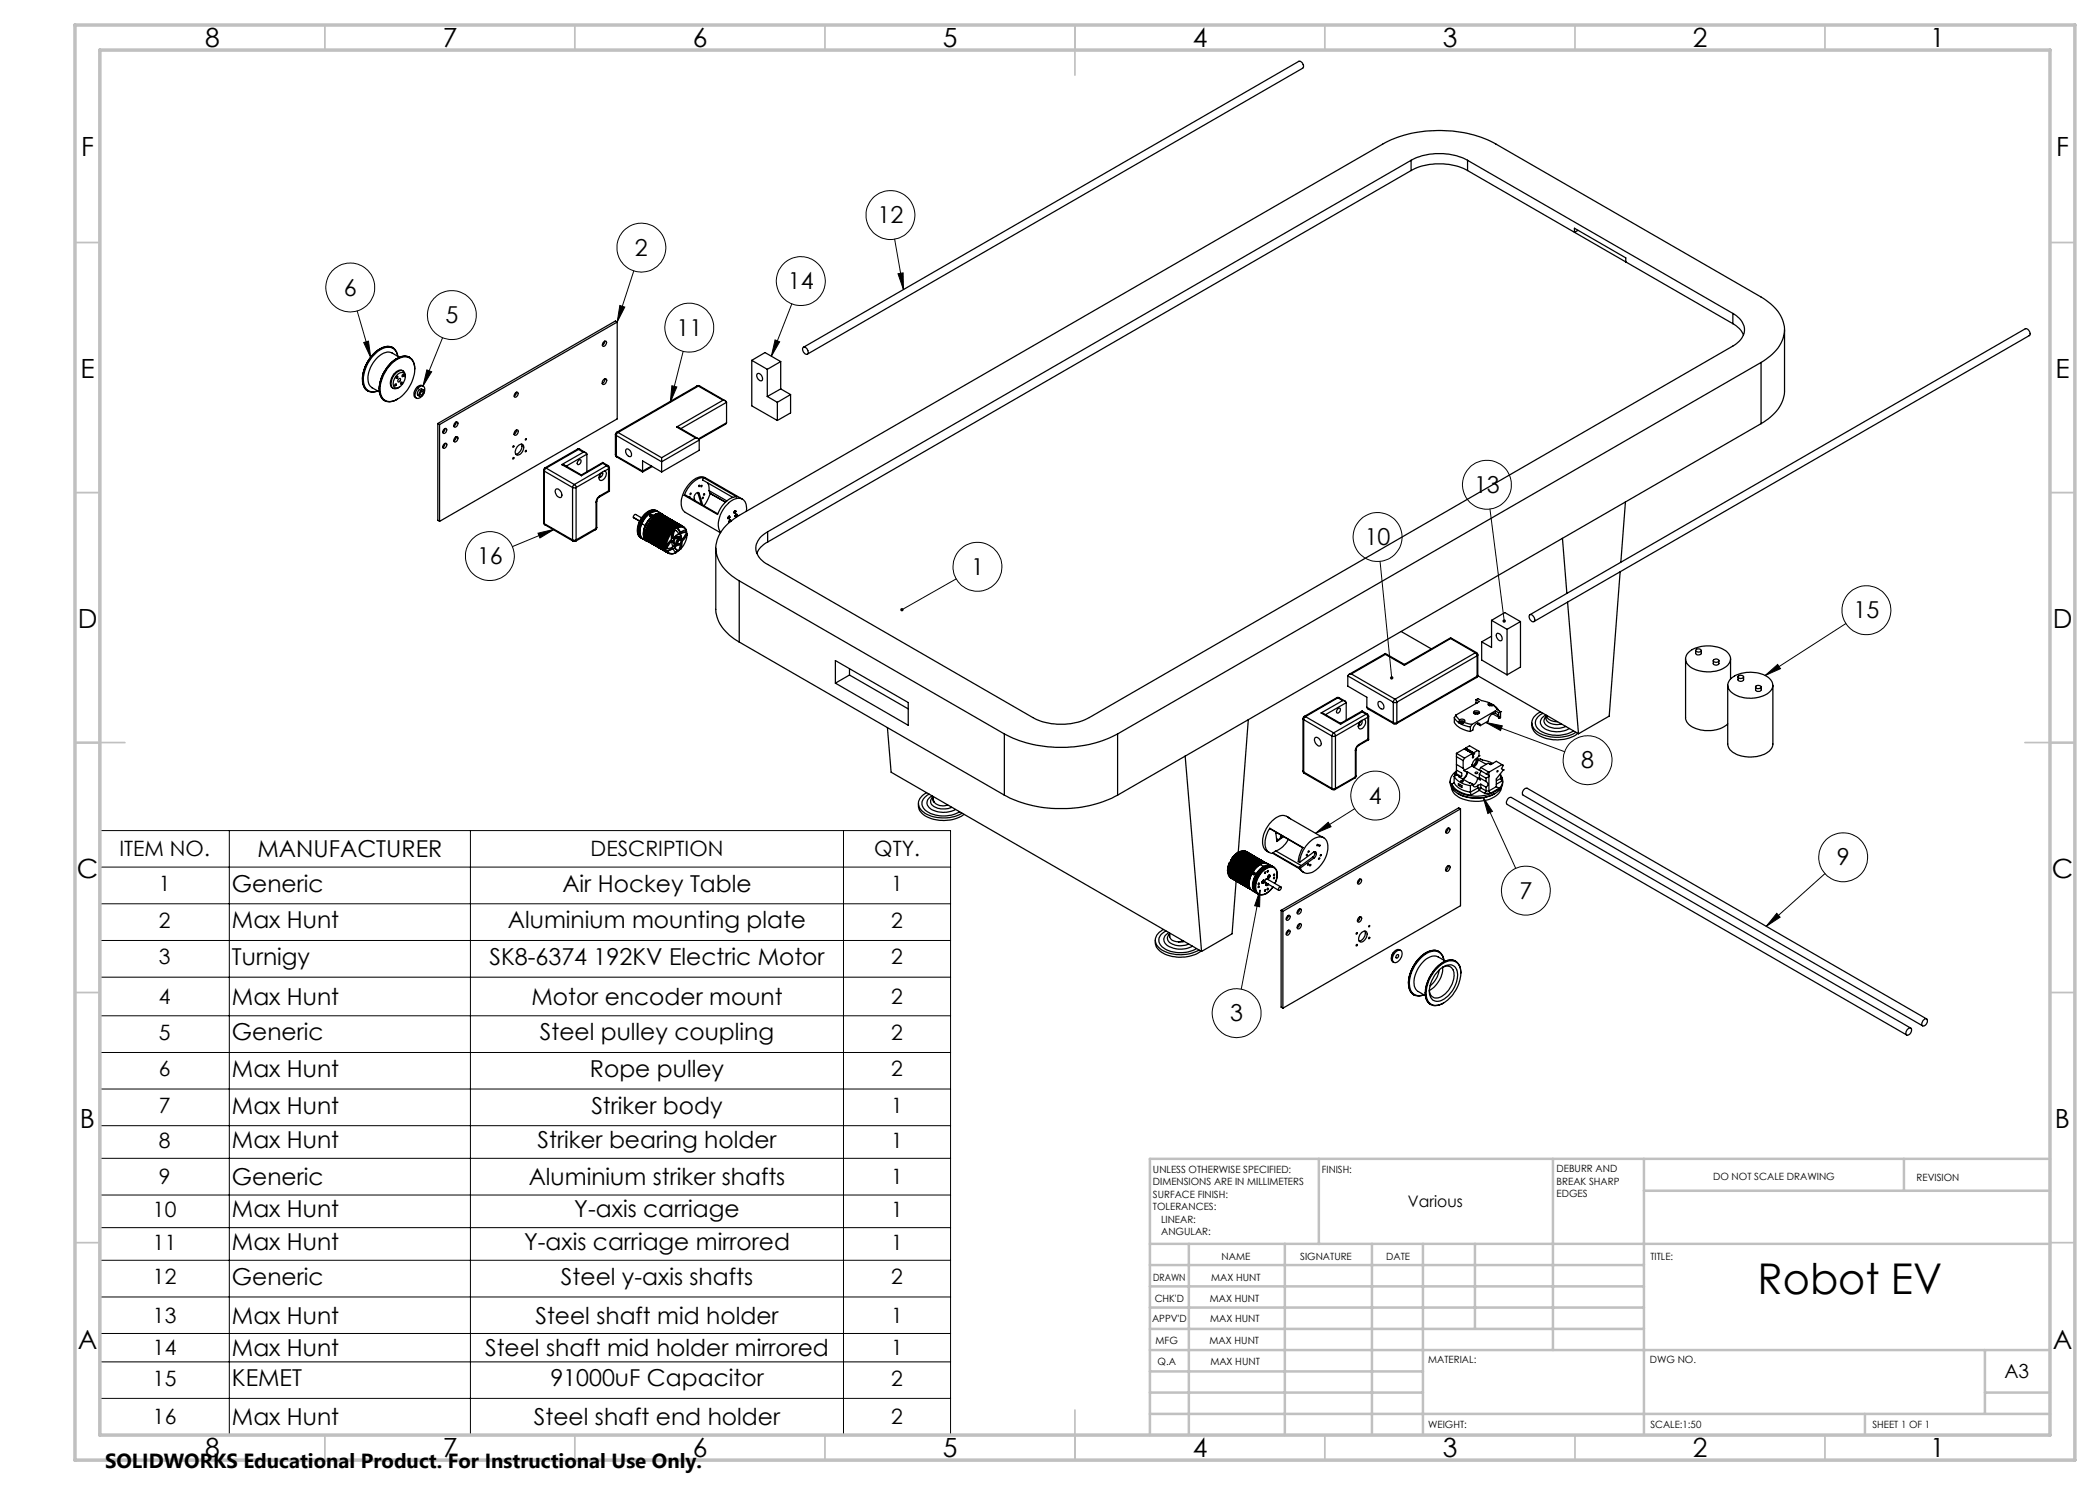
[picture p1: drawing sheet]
<svg xmlns="http://www.w3.org/2000/svg" width="420mm" height="297mm" viewBox="0 0 420 297" stroke-linecap="round" stroke-linejoin="round" font-family="sans-serif">
<defs><g id="words">
<text font-size="8.5" x="351.5" y="258.8">Robot EV</text>
<g font-size="5.3">
<text x="41" y="9.5">8</text>
<text x="88.5" y="9.5">7</text>
<text x="138.5" y="9.5">6</text>
<text x="188.5" y="9.5">5</text>
<text x="238.5" y="9.5">4</text>
<text x="288.5" y="9.5">3</text>
<text x="338.5" y="9.5">2</text>
<text x="386" y="9.5">1</text>
<text x="16.2" y="31.2">F</text>
<text x="411.2" y="31.2">F</text>
<text x="16.1" y="75.5">E</text>
<text x="411.1" y="75.5">E</text>
<text x="15.5" y="125.5">D</text>
<text x="410.5" y="125.5">D</text>
<text x="15.4" y="175.5">C</text>
<text x="410.4" y="175.5">C</text>
<text x="16" y="225.5">B</text>
<text x="411" y="225.5">B</text>
<text x="15.5" y="269.7">A</text>
<text x="410.5" y="269.7">A</text>
<text x="41" y="291.5">8</text>
<text x="88.5" y="291.5">7</text>
<text x="138.5" y="291.5">6</text>
<text x="188.5" y="291.5">5</text>
<text x="238.5" y="291.5">4</text>
<text x="288.5" y="291.5">3</text>
<text x="338.5" y="291.5">2</text>
<text x="386" y="291.5">1</text>
</g>
<g font-size="4.7">
<text x="175.5" y="44.6">12</text>
<text x="127" y="51.2">2</text>
<text x="68.8" y="59.1">6</text>
<text x="157.6" y="57.9">14</text>
<text x="89.1" y="64.6">5</text>
<text x="135.3" y="67.2">11</text>
<text x="294.8" y="98.6">13</text>
<text x="95.4" y="112.9">16</text>
<text x="272.9" y="109">10</text>
<text x="194.2" y="115">1</text>
<text x="370.7" y="123.7">15</text>
<text x="316.2" y="153.7">8</text>
<text x="273.8" y="160.7">4</text>
<text x="51.5" y="171.4">MANUFACTURER</text>
<text x="367.4" y="173.1">9</text>
<text x="46.4" y="178.3">Generic</text>
<text x="112.5" y="178.3">Air Hockey Table</text>
<text x="303.9" y="179.8">7</text>
<text x="46.4" y="185.7">Max Hunt</text>
<text x="101.6" y="185.7">Aluminium mounting plate</text>
<text x="46.4" y="193">Turnigy</text>
<text x="97.9" y="193">SK8-6374 192KV Electric Motor</text>
<text x="46.4" y="201">Max Hunt</text>
<text x="106.3" y="201">Motor encoder mount</text>
<text x="46.4" y="208.1">Generic</text>
<text x="108" y="208.1">Steel pulley coupling</text>
<text x="246" y="204.3">3</text>
<text x="46.4" y="215.4">Max Hunt</text>
<text x="118" y="215.4">Rope pulley</text>
<text x="46.4" y="222.7">Max Hunt</text>
<text x="118.3" y="222.7">Striker body</text>
<text x="46.4" y="229.6">Max Hunt</text>
<text x="107.5" y="229.6">Striker bearing holder</text>
<text x="46.4" y="237">Generic</text>
<text x="105.7" y="237">Aluminium striker shafts</text>
<text x="46.4" y="243.5">Max Hunt</text>
<text x="114.9" y="243.5">Y-axis carriage</text>
<text x="46.4" y="250">Max Hunt</text>
<text x="104.8" y="250">Y-axis carriage mirrored</text>
<text x="46.4" y="256.9">Generic</text>
<text x="112.2" y="256.9">Steel y-axis shafts</text>
<text x="46.4" y="264.7">Max Hunt</text>
<text x="107.1" y="264.7">Steel shaft mid holder</text>
<text x="46.4" y="271.2">Max Hunt</text>
<text x="97" y="271.2">Steel shaft mid holder mirrored</text>
<text x="46.4" y="277.3">KEMET</text>
<text x="110.1" y="277.3">91000uF Capacitor</text>
<text x="46.4" y="285">Max Hunt</text>
<text x="106.8" y="285">Steel shaft end holder</text>
</g>
<g font-size="4.2">
<text x="23.9" y="171.3">ITEM NO.</text>
<text x="118.1" y="171.3">DESCRIPTION</text>
<text x="174.8" y="171.3">QTY.</text>
<text x="31.8" y="178.2">1</text>
<text x="178.3" y="178.2">1</text>
<text x="31.8" y="185.5">2</text>
<text x="178.3" y="185.5">2</text>
<text x="31.8" y="192.9">3</text>
<text x="178.3" y="192.9">2</text>
<text x="31.8" y="200.8">4</text>
<text x="178.3" y="200.8">2</text>
<text x="31.8" y="207.9">5</text>
<text x="178.3" y="207.9">2</text>
<text x="31.8" y="215.3">6</text>
<text x="178.3" y="215.3">2</text>
<text x="31.8" y="222.6">7</text>
<text x="178.3" y="222.6">1</text>
<text x="31.8" y="229.5">8</text>
<text x="178.3" y="229.5">1</text>
<text x="31.8" y="236.8">9</text>
<text x="178.3" y="236.8">1</text>
<text x="30.6" y="243.4">10</text>
<text x="178.3" y="243.4">1</text>
<text x="30.6" y="249.9">11</text>
<text x="178.3" y="249.9">1</text>
<text x="30.6" y="256.8">12</text>
<text x="178.3" y="256.8">2</text>
<text x="30.6" y="264.6">13</text>
<text x="178.3" y="264.6">1</text>
<text x="30.6" y="271">14</text>
<text x="178.3" y="271">1</text>
<text x="30.6" y="277.1">15</text>
<text x="178.3" y="277.1">2</text>
<text x="30.6" y="284.9">16</text>
<text x="178.3" y="284.9">2</text>
</g>
<text font-size="4.1" x="21" y="293.7">SOLIDWORKS Educational Product. For Instructional Use Only.</text>
<text font-size="3.9" x="400.9" y="275.5">A3</text>
<text font-size="3.2" x="281.6" y="241.4">Various</text>
<g font-size="2">
<text x="230.6" y="234.6">UNLESS OTHERWISE SPECIFIED:</text>
<text x="230.6" y="237.1">DIMENSIONS ARE IN MILLIMETERS</text>
<text x="230.6" y="239.6">SURFACE FINISH:</text>
<text x="264.4" y="234.6">FINISH:</text>
<text x="311.3" y="234.5">DEBURR AND</text>
<text x="311.3" y="237">BREAK SHARP</text>
<text x="311.3" y="239.5">EDGES</text>
<text x="342.6" y="236">DO NOT SCALE DRAWING</text>
<text x="383.3" y="236.2">REVISION</text>
<text x="230.6" y="242.1">TOLERANCES:</text>
<text x="232.2" y="244.6">LINEAR:</text>
<text x="232.2" y="247.1">ANGULAR:</text>
<text x="244.3" y="252">NAME</text>
<text x="260" y="251.9">SIGNATURE</text>
<text x="277.2" y="251.9">DATE</text>
<text x="330.1" y="251.9">TITLE:</text>
<text x="230.6" y="256.1">DRAWN</text>
<text x="242.2" y="256.1">MAX HUNT</text>
<text x="230.9" y="260.3">CHK'D</text>
<text x="242" y="260.3">MAX HUNT</text>
<text x="230.4" y="264.4">APPV'D</text>
<text x="231.1" y="268.8">MFG</text>
<text x="241.9" y="268.8">MAX HUNT</text>
<text x="242" y="264.4">MAX HUNT</text>
<text x="231.5" y="273">Q.A</text>
<text x="242.1" y="273">MAX HUNT</text>
<text x="285.6" y="272.5">MATERIAL:</text>
<text x="330" y="272.5">DWG NO.</text>
<text x="285.6" y="285.5">WEIGHT:</text>
<text x="330.1" y="285.6">SCALE:1:50</text>
<text x="374.5" y="285.6">SHEET 1 OF 1</text>
</g>
</g></defs>
<g fill="none" stroke="#000" stroke-width=".2">
<path d="M126.8 54.2l-3.4 10.2M178.9 47.8l1.8 10.1M179.6 54.7l1-.1 .1 3.3zM71.4 62.2l2.8 9.3M72.7 68.5l1-.3 .5 3.3zM85.4 74l.9 .4-1.7 2.8zM88.5 67.6l-3.9 9.6M124 61.1l1 .3-1.6 3zM134.4 77.1l1 .3-1.3 3.1zM136.6 70.3l-2.5 10.2M155 68l.9 .4-1.6 2.9zM158.4 60.8l-4.1 10.5"/>
<path d="M107.6 106.6l3.2-.7-2.8 1.7zM110.8 105.9l-8.3 3.4M191.2 115.8l-10.8 6.2M276 112.3l2.3 23.3M298 101.8l2.8 22.4M353 135.1l2.5-2.2 .6 .8zM369.2 124.7l-16.2 10.4M296.7 159.5l6.4 14.2M296.7 159.5l1.8 2.8-.9 .4zM297.2 144.5l15.7 5.9M297.2 144.5l3.3 .7-.4 .9zM20 166.1h170.1v120.9h-170.1z"/>
<path d="M20 173.4h170.1M45.9 166.1v120.9M94.1 166.1v120.9M168.7 166.1v120.9M252 178l-3.8 19.8M252 178l-.1 3.4-1-.3zM263.1 166.6l2.5-2.1 .6 .8zM270.9 161.7l-7.8 4.9M365 174.7l-11.8 10.6M20 180.8h170.1M20 188.1h170.1M20 195.4h170.1"/>
<path d="M355.4 182.7l.6 .7-2.8 1.9zM20 203.2h170.1M20 210.5h170.1M20 217.8h170.1M20 225.1h170.1M20 231.7h170.1M20 239h170.1M20 245.5h170.1M20 252.1h170.1M20 259.4h170.1M20 266.7h170.1M20 272.4h170.1"/>
<path d="M20 279.7h170.1"/>
<circle cx="70.1" cy="57.5" r="4.9"/>
<circle cx="128.3" cy="49.5" r="4.9"/>
<circle cx="160.2" cy="56.2" r="4.9"/>
<circle cx="178.1" cy="43" r="4.9"/>
<circle cx="90.4" cy="63" r="4.9"/>
<circle cx="137.9" cy="65.5" r="4.9"/>
<circle cx="297.4" cy="96.9" r="4.9"/>
<circle cx="98" cy="111.2" r="4.9"/>
<circle cx="195.5" cy="113.4" r="4.9"/>
<circle cx="275.5" cy="107.4" r="4.9"/>
<circle cx="373.3" cy="122" r="4.9"/>
<circle cx="275.1" cy="159.1" r="4.9"/>
<circle cx="317.5" cy="152.1" r="4.9"/>
<circle cx="305.2" cy="178.1" r="4.9"/>
<circle cx="368.6" cy="171.5" r="4.9"/>
<circle cx="247.3" cy="202.6" r="4.9"/>
</g>
<g fill="none" stroke="#c0c0c0" stroke-width=".35">
<path d="M65 5v5M115 5v5M165 5v5M215 5v10M265 5v5M315 5v5M365 5v5M15 48.5h5M410 48.5h5M15 98.5h5M410 98.5h5M15 148.5h10"/>
<path d="M405 148.5h10M15 198.5h5M410 198.5h5M15 248.5h5M410 248.5h5M65 287v5M115 287v5M165 287v5M215 282v10M265 287v5M315 287v5M365 287v5"/>
</g>
<g fill="none" stroke="#c0c0c0" stroke-width=".5">
<path d="M263.8 231.8v17M310.6 231.8v38.2M328.8 231.8v55.2M328.8 238.2h81.2M380.8 231.8v6.4M410 231.8h-180v55.2M230 248.8h180M230 257.3h98.8M230 253h98.8M237.8 248.8v38.2M257 248.8v38.2M274.4 248.8v38.2"/>
<path d="M284.6 248.8v38.2M295 248.8v17M230 265.8h98.8M230 261.5h98.8M230 278.5h54.6M230 274.3h54.6M230 270h180M397 278.5h13M397 270v12.8M230 282.8h180M373 282.8v4.2"/>
</g>
<path d="M15 5h400v287h-400zM20 10h390v277h-390z" fill="none" stroke="#c0c0c0" stroke-width=".7"/>
<path d="M180.1 121.7v.4l.3-.1-.3 .1a.34 .34 0 0 0 .5 .1 .34 .34 0 0 0 0-.5 .34 .34 0 0 0-.5 0zM72.7 68.5l1-.3 .5 3.3zM124 61.1l1 .3-1.6 3zM85.4 74l.9 .4-1.7 2.8zM107.6 106.6l3.2-.7-2.8 1.7zM134.4 77.1l1 .3-1.3 3.1zM155 68l.9 .4-1.6 2.9zM179.6 54.7l1-.1 .1 3.3zM353 135.1l2.5-2.2 .6 .8zM296.7 159.5l1.8 2.8-.9 .4zM297.2 144.5l3.3 .7-.4 .9zM252 178l-.1 3.4-1-.3zM263.1 166.6l2.5-2.1 .6 .8zM355.4 182.7l.6 .7-2.8 1.9zM278.1 135.3a.34 .34 0 0 0-.1 .4 .34 .34 0 0 0 .4 .2l-.1-.3 .1 .3a.34 .34 0 0 0 .3-.4 .34 .34 0 0 0-.6-.2zM300.7 123.9a.34 .34 0 0 0-.2 .4 .34 .34 0 0 0 .4 .2l-.1-.3 .2 .3a.35 .35 0 0 0 .2-.4 .35 .35 0 0 0-.5-.2z" fill="#000"/>
<g fill="none" stroke="#000" stroke-width=".25">
<path d="M282.2 32.1a12.5 12.5 0 0 1 11.3 0M282.2 34.1a12.5 12.5 0 0 1 11.3 0M282.2 32.1l-128.7 74.3M282.2 34.1l-128.7 74.3M282.2 32.1v2M293.5 32.1l53.1 30.6M293.5 34.1l53.1 30.6M293.5 32.1v2M314.9 46.5v-.9l10.3 6v.8M315.6 46.1l-.7 .4M74.4 77.5l1.5 .9M74.4 77.5h.1"/>
<path d="M75.5 78.2a1.92 1.92 0 0 1-2.8-1.7 7.2 7.2 0 0 1 4.3-7 1.92 1.92 0 0 1 2.6 1.8v-.1a2.02 2.02 0 0 0-3.2-1.6 7.3 7.3 0 0 0-3.8 7.2l.2 .6a1.94 1.94 0 0 0 2.8 .8M75.8 77.7v.1M76 69.7a7.7 7.7 0 0 0-3.5 6.2M78.2 72.8a3.5 3.5 0 0 1 3.6-1.3 3.1 3.1 0 0 1 .9 3.8 6.8 6.8 0 0 1-4.3 5 1.95 1.95 0 0 1-2.4-2.2 7.7 7.7 0 0 1 2.2-5.3zM78.6 69.5a2.99 2.99 0 0 0-3.5 .9 7.1 7.1 0 0 0-2.4 6.8l.4 .7 .5 .3M79.3 75.1a.92 .92 0 0 1 .8-.6 .92 .92 0 0 1 .9 .5 2.2 2.2 0 0 1-1.9 2.6 1.33 1.33 0 0 1-.1-2.1zM79.3 75.3h.3a.24 .24 0 0 1-.1 .3 .24 .24 0 0 1-.3 0zM79.4 71.7a7.3 7.3 0 0 0-3.6 6M79.7 75.8l.2-.1a.34 .34 0 0 1 .1 .5 .34 .34 0 0 1-.4 .1zM79.9 71.5l-1.5-.9a2.79 2.79 0 0 0-3.1 1.1 5 5 0 0 0-1.3 5.4l.4 .4M80.1 76.6l.2-.2a.24 .24 0 0 1 .1 .3 .24 .24 0 0 1-.3 .1zM80.5 75l.1-.1a.21 .21 0 0 1 .1 .3 .21 .21 0 0 1-.3 0z"/>
<path d="M80.6 74.2a1.52 1.52 0 0 0-2 .9 1.88 1.88 0 0 0-.1 2.5h.1M81 75.3a.95 .95 0 0 0-.4-1.1 .95 .95 0 0 0-1.3 .3 2.68 2.68 0 0 0-.9 2.9 .94 .94 0 0 0 1.4 0M81.9 71.5a2.66 2.66 0 0 0-3.1 .5 7.3 7.3 0 0 0-2.8 6.9l.3 .7 .6 .5M81.9 71.4v.1M82.9 73.8a2.13 2.13 0 0 0-.9-2.2 2.13 2.13 0 0 0-2.4 0 7.4 7.4 0 0 0-3.6 7.1 2.11 2.11 0 0 0 3.5 1.1M84.1 78.5l.3-.2a.35 .35 0 0 1 .1 .5 .35 .35 0 0 1-.5 .1zM84.2 78.1a.41 .41 0 0 1 .6 0 .41 .41 0 0 1 0 .6 .57 .57 0 0 1-.4 .5 .57 .57 0 0 1-.6-.1v-.4zM84.7 77.3a1.25 1.25 0 0 0-1.8 1 .89 .89 0 0 0 .4 1.3M84.7 78l-.4-.2a.85 .85 0 0 0-.7 1.3l.4 .2M84.8 78.6a.84 .84 0 0 0 .2-.9 .84 .84 0 0 0-.7-.5 1.75 1.75 0 0 0-1 2.4 1.04 1.04 0 0 0 1.2-.5M103.2 78.5a.34 .34 0 0 1 .4 .1 .34 .34 0 0 1-.1 .5 .39 .39 0 0 1-.6 .3 .39 .39 0 0 1 .1-.7zM103.3 78.5l-.1 .4-.4 .3"/>
<path d="M120.7 75.9a.36 .36 0 0 1 .5-.1 .36 .36 0 0 1 .1 .5 .44 .44 0 0 1-.3 .5 .44 .44 0 0 1-.6-.2zM120.8 68.3a.35 .35 0 0 1 .5 .1 .35 .35 0 0 1-.1 .5 .39 .39 0 0 1-.5 .4 .39 .39 0 0 1-.2-.7zM120.9 68.2v.4l-.4 .5M121 75.8l-.2 .6-.4 .3M123.4 64.4l-.3-.2-35.5 20.5M123.4 64.4l-35.5 20.5M123.4 64.4v19.4l-35.5 20.5M139.4 77.2h.5M139.4 77.2h.3M139.4 77.2l-16 9.3M139.7 77.2l-16.1 9.3M139.7 77.2l4.9 2.8"/>
<path d="M139.9 77.2h-.2M139.9 77.2l5.2 3M150.4 72.1v9.1l5.1 2.9M150.4 72.1l3.1 1.8M150.4 72.1l2.6-1.6 3.1 1.8M151.4 74.8a.91 .91 0 0 1 .9 .4 .91 .91 0 0 1 0 1 1.04 1.04 0 0 1-.9-1.4zM153.5 73.9v5.4M153.5 79.3l2 1.2M156.1 72.3l-2.6 1.6M156.1 72.3v5.5M156.1 77.8l-2.6 1.5M156.1 77.8l2 1.1"/>
<path d="M158.1 78.9v3.7l-2.6 1.5M158.1 78.9l-2.6 1.6M160.7 69.5a.89 .89 0 0 1 .8 .4 .89 .89 0 0 1 0 .9 .93 .93 0 0 1-.8-1.3zM160.7 69.5l99.1-57.2a.89 .89 0 0 1 .7 1.3l-99 57.2M346.6 62.7a3.6 3.6 0 0 1 2.1 4.4 4.6 4.6 0 0 1-2.1 2.1l-128.7 74.3a12.6 12.6 0 0 1-11.3 0l-53.1-30.6a3.5 3.5 0 0 1-2.1-4.4 4.3 4.3 0 0 1 2.1-2.1M346.6 64.7a4.6 4.6 0 0 1 2.1 2.3M346.6 62.7v2M352.2 72.5a8.7 8.7 0 0 0 4.7-5.9 7.2 7.2 0 0 0-3.7-6.5l-54-31.3a24.9 24.9 0 0 0-22.7 0l-128.7 74.3a8.4 8.4 0 0 0-4.6 6.3 7.7 7.7 0 0 0 4.1 6.4l.5 .4M352.2 72.5l-128.7 74.3M352.2 72.5v12.2M356.9 66v12.2a7.8 7.8 0 0 1-4.2 6.2l-.5 .3M87.6 84.7l.3 .2"/>
<path d="M87.6 84.7v19.4l.3 .2M87.9 84.9v19.4M88.7 86a.36 .36 0 0 1 .5-.3 .36 .36 0 0 1 .1 .6 .37 .37 0 0 1-.5 .4 .37 .37 0 0 1-.2-.6zM88.9 88.8a.31 .31 0 0 1 .4-.1 .31 .31 0 0 1 0 .5 .47 .47 0 0 1-.7 .3v-.4zM89 85.7l-.1 .4-.4 .4M89 88.7l-.1 .4-.4 .4M89 88.7h.1M91 87.5a.34 .34 0 0 1 .5-.2 .34 .34 0 0 1 0 .6 .49 .49 0 0 1-.7 .4zM91 84.6a.35 .35 0 0 1 .6-.1 .35 .35 0 0 1-.1 .6 .39 .39 0 0 1-.5 .4 .39 .39 0 0 1-.2-.7zM91.2 84.4l-.1 .5-.3 .3M91.2 87.3v.4l-.4 .5M102.6 91.5l.2 .1-.2 .2z"/>
<path d="M103 86.3a.39 .39 0 0 1 .6-.3 .39 .39 0 0 1-.1 .7 .37 .37 0 0 1-.3 .4 .37 .37 0 0 1-.4-.5zM103.3 86l-.1 .5-.4 .4M103.5 89.3a.68 .68 0 0 1 .5-.5 .68 .68 0 0 1 .7 .3 1.53 1.53 0 0 1-1.3 1.9 1.12 1.12 0 0 1 .1-1.7zM104.3 88.8a1.61 1.61 0 0 1-1.1 2M105.1 90.2l.2-.1-.2 .3zM108.7 94l.2 .2M108.7 94v10.5M108.9 94.2l5.6 3.3M108.9 94.2v10.5M109 93.6l-.3 .4M109 93.6h.2M109.2 93.6l-.3 .6"/>
<path d="M109.2 93.6l5.7 3.3M111.2 97.8a1.09 1.09 0 0 1 1 1.7 1.11 1.11 0 0 1-1-1.7zM112.4 92.9l.5 .1 3.4 2M112.4 92.9l3.9 2.2M114.5 97.5h.7M114.5 97.5v10.5M114.9 96.9l.2 .3 .1 .3M114.9 96.9l-.4 .6M115.2 97.5v10.5M115.5 89.8h.5M115.5 89.8l.2 .1M115.5 89.8l-6.5 3.8"/>
<path d="M115.7 92.1a.3 .3 0 0 1 .5-.1 .3 .3 0 0 1 0 .5 .39 .39 0 0 1-.3 .4 .39 .39 0 0 1-.5-.2zM115.7 89.9l-6.5 3.7M115.7 89.9l1 .5M116 89.8l-.3 .1M116 89.8l1.2 .8M116.3 95v.1M116.7 90.4a.61 .61 0 0 1 .7 .4M116.7 90.4l-4.3 2.5M117.4 90.8v3.5M117.4 90.8l-4.2 2.4M119.8 99.4l-.5 .8M119.9 99.2a1.6 1.6 0 0 0-.7 1.2"/>
<path d="M119.9 99.2l-.1 .2M120.1 94.7l-4.9 2.8M120.5 94.5a.66 .66 0 0 1-.6 .9M120.5 94.5l-.5 .5-.1 .5M120.5 92.5v.2M120.5 92.5l-4.2 2.5M120.5 92.5l1.1 .6M120.5 92.7l-4.2 2.4M120.5 92.7l.9 .4M121 94.2l-.9 .5M121 94.2a1.18 1.18 0 0 1-.9 1.9 .98 .98 0 0 1 0-1.4M121.4 93.1l.3 .4v.3"/>
<path d="M121.4 93.1h.2M121.4 93.1l-6.5 3.8M121.6 93.1l.3 .5M121.7 98.2h.2M121.7 93.8l-.7 .4M121.7 93.8v4.4M121.7 98.2l-1.8 1M121.9 93.6l-.2 .2M121.9 93.6v4.6M121.9 98.2l-2.1 1.2M123.1 91l.3 .4M123.1 86.9l.2 .2"/>
<path d="M123.1 91l.2 .2M123.1 86.9v4.1M123.3 91.2l.1 .2M123.3 87.1l9 5.3M123.3 91.2l5.2 3M123.3 87.1v4.1M123.4 86.5l-.3 .4M123.4 86.5h.2M123.4 91.4l5.1 3M123.6 86.5l-.3 .6M123.6 86.5l8.7 5M125.3 89.8a1 1 0 0 1 .8 1.5 1 1 0 0 1-.8-1.5z"/>
<path d="M128.5 94.2v.2M128.5 94.2v-2l3.8 2.2M130.3 93.2l-1.8 1M130.5 93.3l-2 1.1M132.3 91.5v.9M132.3 92.4v2M135.3 85.4l.5 .1 3.8 2.2M135.3 85.4l3.8 2.2M136.8 99.1h.4l6.3 3.7M137.8 99.4l.2-.1-.1 .2M138 98.7h.3l-.2 .2zM139.1 87.6l.4 .1 .3 .3"/>
<path d="M139.1 87.6l-6.8 3.9M139.6 98.6l.2 .1M139.6 98.5v.1M139.6 98.6l.7 2.3M139.8 98.7a.45 .45 0 0 0-.5-.2 .45 .45 0 0 0-.3 .4l-.2 .5 .2 .7M139.8 88l-7.5 4.4M139.8 88v2.1l-7.5 4.3M139.8 98.7l.7 2.3M140.2 97.2l.2-.2v.2l-.1 .2zM140.5 99.5h.2l-.2 .2zM140.7 95.5l6.7 3.9a4.6 4.6 0 0 0-3.7 3.1l-.2 .4-6.7-3.8M140.7 95.5a4.6 4.6 0 0 0-3.7 3.2l-.2 .4"/>
<path d="M140.7 95.5l-.2 .5 6.1 3.5M141.5 96.6l.2 .4 .1 1.1M141.8 98.1l3.6 2.1M141.8 98.1l.2 .5M142 98.6v.1M142 98.7l3.1 1.7M142 98.7l-.3 1-.9 1.5M144.6 80l.4 .1 .3 .4M144.6 80l-9.3 5.4M145.3 84.6l-.2 .2-5.3 3.1M145.3 80.5v4.1M145.3 80.5l-9.1 5.2"/>
<path d="M145.3 84.6l-5.6 3.2M148.5 99.8l-7.4-4.2a2.65 2.65 0 0 0-3.2 1.1 4.8 4.8 0 0 0-1.3 5.4l.5 .4 7 4M155.5 80.5v3.6M352.2 84.7l-128.7 74.3M108.7 104.5l.3 .4M108.7 104.5l.2 .2M108.9 104.7l.1 .2M108.9 104.7l5.6 3.3M109 104.9l5.6 3.3M114.5 108l.4 .1 .3-.1M114.5 108l.1 .2M114.6 108.2h.5"/>
<path d="M115.2 108l-.1 .2M119.1 105.9l-4 2.3M119.2 105.7l-.1 .2M119.2 100.4v5.3M119.2 105.7l-4 2.3M119.3 105.5l-.2 .4M119.3 100.2l-.1 .2M119.3 105.5l-.1 .2M119.3 100.2v5.3M126.7 103.5a.49 .49 0 0 1 .4-.6l1.2 .7M126.7 103.5l1.2 .7M126.7 103.5l1.3 .7"/>
<path d="M127.8 104.5a2.27 2.27 0 0 0 .4 3.1M127.8 104.5h.1M127.9 104.5a2.52 2.52 0 0 0 .3 3.1h.1M127.9 104.5h.1M128 104.5a3 3 0 0 0-.1 2.6M128 104.5l.1 .1M128.1 104.6a2.52 2.52 0 0 0 .3 3.1h.1M128.1 104.6l.1 .1M128.2 104.7a2.54 2.54 0 0 0 .3 3.1h.1M128.2 104.7h.1M128.3 104.7a3.2 3.2 0 0 0-.2 2.5M128.3 104.7h.1"/>
<path d="M128.4 104.7a2.46 2.46 0 0 0 .3 3.1l.6 .4M128.4 104.7l.6 .4M128.7 106.7a1.43 1.43 0 0 0 .7 1.5M128.8 107.1l.2 .2M129 107.4l.3 .6 .5 .4M129 107.4l.2 .1M129 105.1a2.55 2.55 0 0 0 .2 3l.5 .2M129 107.9l.3 .1M129 105.1l.1 .1M129.1 105.2a2.51 2.51 0 0 0 .1 2.9l.4 .2M129.1 107.9h.1M129.1 105.2a2.22 2.22 0 0 0 .4 3"/>
<path d="M129.2 107.5l.2 .6 .4 .3M129.2 107.4l.2 .5M129.2 107.4h.1M129.3 107.5l.2 .7 .5 .3M129.3 107.5l.2 .1M129.5 107.6l.2 .6 .4 .4M129.5 107.6l.2 .5M129.5 107.6h.1M129.6 107.7l.2 .6 .5 .4M129.6 107.7l.2 .1M129.8 107.8l.2 .6 .4 .4M129.8 107.7l.2 .5"/>
<path d="M129.8 107.7l.1 .1M129.9 107.9l.2 .6 .5 .4M129.9 107.9h.1M130 103.1h.4l-.2-.1-.2 .2zM130 107.9l.2 .6 .5 .4M130.1 107.9l.2 .5M130.1 103.3h.1M130.1 107.9h.1M130.1 103.2h.1M130.1 103.2v.1M130.1 103.2l.1 .1M130.2 108l.2 .7 .5 .3"/>
<path d="M130.2 108l.1 .1M130.2 103.3h.1M130.2 103.2h.1M130.2 103.2v.1M130.3 103.3h.1M130.3 103.2v.1M130.3 108.1l.3 .6 .4 .4M130.3 103.1l-.3 .2M130.3 103.1l.1 .1M130.3 103.1v.1M130.4 103h.1M130.4 108.1l.2 .4"/>
<path d="M130.4 108.1h.1M130.5 108.2l.2 .6 .5 .4M130.5 108.2l.1 .1M130.6 108.3l.4 .7 .2 .3M130.7 108.2l.1 .5M130.7 108.2h.1M130.7 102.1a3.6 3.6 0 0 0-2.7 2.4M130.7 108.3l.3 .7 .4 .4M130.7 108.3l.2 .1M130.9 108.4l.2 .6 .4 .4M131 108.4l.1 .5M131 108.4h.1"/>
<path d="M131 102.3a3.5 3.5 0 0 0-2.7 2.4M131 108.5l.4 .8 .3 .2M131 108.5l.2 .1M131.2 108.6l.2 .6 .4 .4M131.2 108.5l.2 .5M131.2 108.5l.1 .1M131.3 108.7l.3 .6 .4 .4M131.3 108.7l.1 .1M131.3 102.2a2.26 2.26 0 0 0-2.8 1.1l-.7 1.2M131.4 102.2a2.11 2.11 0 0 0-2.6 .9l-.9 1.4M131.4 108.8l.4 .7 .3 .2M131.5 108.7l.2 .5"/>
<path d="M131.5 108.7h.1M131.6 108.8l.2 .7 .5 .4M131.6 102.3a2.17 2.17 0 0 0-2.6 .8l-.9 1.5M131.6 108.8l.1 .1M131.7 102.4a2.22 2.22 0 0 0-2.8 1.1l-.7 1.2M131.7 108.9l.3 .6 .4 .4M131.8 108.9l.2 .5M131.8 108.9h.1M131.9 109l.3 .8 .4 .2M131.9 109l.1 .1M132 109.1l.3 .6 .3 .4M132 102.8l.2 .1"/>
<path d="M132 102.8h.1M132.1 109l.2 .5M132.1 109v.1M132.2 109.2l.2 .6 .5 .4M132.2 109.2l.1 .1M132.2 103a4 4 0 0 0-3 4.1v.3M132.3 109.3l.3 .7 .3 .2M132.4 109.2l.1 .5M132.4 109.2h.1M132.4 109.3l.3 .7 .4 .3M132.4 102.8l-.6-.4a2.35 2.35 0 0 0-2.8 1.2l-.6 1.1M132.4 102.9a1.45 1.45 0 0 0-1.5 .1"/>
<path d="M132.4 109.3l.2 .1M132.5 103.2a4.1 4.1 0 0 0-3 4.4M132.5 103a1.76 1.76 0 0 0-2.3 .6l-.6 .7-.5 .9M132.6 109.4l.2 .6 .4 .4M132.6 109.4l.2 .4M132.6 109.4h.1M132.7 109.5l.2 .6 .5 .4M132.7 103a1.77 1.77 0 0 0-2.5 .5l-.7 .8-.4 .9M132.7 109.5l.1 .1M132.8 103a1.64 1.64 0 0 0-2.4 .3l-.7 .7-.7 1.1M132.8 103.4a4.2 4.2 0 0 0-3 4.3M132.8 109.6l.3 .6 .4 .3"/>
<path d="M132.8 103.1a1.82 1.82 0 0 0-2.4 .7 4.7 4.7 0 0 0-1.4 3.6M132.9 103.1a2.49 2.49 0 0 0-3 1.5 4.3 4.3 0 0 0-.7 2.9M132.9 109.5l.2 .5M132.9 109.5l-.1 .1M132.9 109.5h.1M133 109.6l.2 .7 .5 .4M133 109.6l.1 .1M133 109.3l.1 .4M133 109.3h.1M133.1 109.7l.1 .4M133.1 103.5a4 4 0 0 0-3 4.4M133.1 103.3a1.92 1.92 0 0 0-2.4 .6 4.7 4.7 0 0 0-1.4 3.6"/>
<path d="M133.2 103.3a2.06 2.06 0 0 0-2.6 .9l-.2 .3a4.5 4.5 0 0 0-.9 3.1M133.2 110.1h.1M133.2 110.1a1.33 1.33 0 0 0 2.1 .4M133.2 110.1l.3 .1M133.3 109.2l-.2 .1M133.3 103.7a4 4 0 0 0-2.9 4.4M133.4 103.4a1.92 1.92 0 0 0-2.4 .7 4.5 4.5 0 0 0-1.4 3.6M133.5 103.5a2.49 2.49 0 0 0-3 1.4l-.2 .3a4 4 0 0 0-.5 2.6M133.5 110.2a1.2 1.2 0 0 0 1.8 .3M133.6 103.9a4.1 4.1 0 0 0-2.9 4.3M133.7 103.6a1.85 1.85 0 0 0-2.5 .6l-.4 .5a4.5 4.5 0 0 0-.9 3.2M133.7 103.6a2.29 2.29 0 0 0-2.7 1.2l-.2 .3a4 4 0 0 0-.8 2.8"/>
<path d="M133.9 104a4 4 0 0 0-2.9 4.4M133.9 103.7a1.92 1.92 0 0 0-2.4 .7 4.5 4.5 0 0 0-1.3 3.6M134 103.8a2.46 2.46 0 0 0-2.9 1.5 3.9 3.9 0 0 0-.8 2.8M134.2 104.2a4 4 0 0 0-3 4.3M134.2 103.9a1.92 1.92 0 0 0-2.4 .7 4.5 4.5 0 0 0-1.3 3.6M134.3 108.1h.1M134.3 108.1l-.9 1.1-.2 .4 .2 .1M134.3 108.1l.1 .1M134.3 104a2.49 2.49 0 0 0-3 1.4l-.1 .3a4 4 0 0 0-.6 2.6M134.4 106.1l.1 .3M134.4 106.1a5.2 5.2 0 0 0-1.3 3.2M134.4 108.2l-.6 .7-.4 .8"/>
<path d="M134.4 108.2v.5l.3 .6-.6 .3-.7 .1M134.5 106.4a4.8 4.8 0 0 0-1.2 2.8M134.5 106.4l-.2 .6a1.67 1.67 0 0 1-.6 1.5l-.4 .7M134.5 104.3a3.9 3.9 0 0 0-3 3.6v.8M134.5 104.1a1.92 1.92 0 0 0-2.4 .6l-.4 .5a4.5 4.5 0 0 0-1 3.1M134.5 107.6l.2 .1M134.6 104.1a2.29 2.29 0 0 0-2.8 1.2l-.2 .3a4 4 0 0 0-.7 2.8M134.6 109.7l-.1-.1-.7 .4-.6 .1M134.6 108.5l.3 .3M134.6 109.7l-1.1 .5M134.6 109.7l.3 .5 .4 .3M134.6 108.5h.2"/>
<path d="M134.8 108.5l.5 .5-.4 .2M134.8 104.5a4 4 0 0 0-3 4.4M134.8 108.5l.2 .4M134.8 108.5l.4 .3M134.8 106l.5 .1M134.8 106l-.3 .8v.8M134.8 104.2a1.92 1.92 0 0 0-2.4 .7 4.5 4.5 0 0 0-1.4 3.6M134.8 106h.1M134.8 109.3l.2 .4 .4 .3M134.8 109.3l.2 .1M134.9 109.2l-.1 .1M134.9 104.3a2.46 2.46 0 0 0-3 1.5 3.9 3.9 0 0 0-.7 2.8"/>
<path d="M134.9 109.2l.1 .1M134.9 106a.97 .97 0 0 1 .8 .8M134.9 106l-.3 1.3 .1 .4M135 109.3v.1M135 104.7a3.8 3.8 0 0 0-3 3.5l.1 .8M135.1 104.4a2.04 2.04 0 0 0-2.7 .9l-.4 .5a4 4 0 0 0-.7 2.9M135.1 110.4l.2 .1M135.1 104.5a2.49 2.49 0 0 0-2.9 1.4 4 4 0 0 0-.8 2.9M135.2 105.5a1.27 1.27 0 0 1 2 .5M135.2 105.5l-.8 .6M135.2 105.5l.2 .2M135.3 110.5h.1"/>
<path d="M135.3 107.6v.1M135.3 104.8a4 4 0 0 0-2.9 4.4M135.3 107.7h.1M135.4 104.6a1.92 1.92 0 0 0-2.5 .6 4.5 4.5 0 0 0-1.3 3.6M135.4 107.5l.1 .1M135.4 107.5l-.1 .1M135.4 107.5v.2M135.4 105.7l.6 .8M135.4 104.6a2.06 2.06 0 0 0-2.5 .9l-.3 .3a4.5 4.5 0 0 0-.9 3.1M135.4 105.7l.4 .3 .2 .5M135.4 105.7a1.14 1.14 0 0 1 1.8 .3M135.4 108.6l.2 .2"/>
<path d="M135.4 108.6l.2 .1M135.5 107.6l-.1 .1M135.5 107.6v.1M135.5 109.1l-.5 .2M135.5 107.6l-.2 .1M135.5 107.6h.1M135.5 107.5h.1M135.6 105a4.1 4.1 0 0 0-3 4.4M135.6 104.7a1.92 1.92 0 0 0-2.4 .7 4.5 4.5 0 0 0-1.3 3.6M135.7 110.1l-.4 .4M135.7 104.8a2.49 2.49 0 0 0-2.9 1.4 4 4 0 0 0-.8 2.9M135.7 106.8h.1"/>
<path d="M135.7 106.8l-.6 .3-.4 .6M135.7 107.3a.91 .91 0 0 0-1.1 1.2M135.8 108.1a.27 .27 0 0 1 .4-.1 .27 .27 0 0 1 0 .4 .4 .4 0 0 1-.2 .4 .4 .4 0 0 1-.4-.1zM135.9 105.2a4.1 4.1 0 0 0-3 4.3M135.9 107.4a.82 .82 0 0 0-1.1 .9v.2M135.9 106.9l.2 .3M135.9 106.9h.1M135.9 106.8v.1M135.9 104.9a1.65 1.65 0 0 0-2.2 .5 4.5 4.5 0 0 0-1.5 3.8M135.9 106.8l.2 .1M136 109.9l-.3 .2M136 104.9a2.29 2.29 0 0 0-2.8 1.2l-.2 .3a4 4 0 0 0-.7 2.9"/>
<path d="M136 106.9l.3 .4M136.1 106.9h-.1M136.1 108.8l-.4 1.3a.97 .97 0 0 1-.7-.7M136.1 107.2v.4M136.1 107.2l.2 .1M136.2 107.6l-.5-.2a.99 .99 0 0 0-.9 1v.1M136.2 108a.53 .53 0 0 0-.6 .1 .53 .53 0 0 0-.2 .5M136.2 105.1a1.92 1.92 0 0 0-2.4 .6 4.5 4.5 0 0 0-1.4 3.6M136.2 109.7l-.2 .2M136.3 108.4l-.3 1.5M136.3 105.1a2.46 2.46 0 0 0-3 1.5 3.9 3.9 0 0 0-.7 2.8M136.3 107.3v.4"/>
<path d="M136.3 108.2l.1 .1M136.3 107.9a.5 .5 0 0 0-.5-.3 .5 .5 0 0 0-.4 .5l-.2 .7M136.3 107.9a.95 .95 0 0 1-1 1.1l-.1-.2M136.4 108.3l-.2 1.4M136.5 105.2a2.09 2.09 0 0 0-2.7 .9 4.3 4.3 0 0 0-1.1 3.4M136.5 105.3a1.93 1.93 0 0 0-2.3 .7 4.5 4.5 0 0 0-1.4 3.6M136.8 105.4a1.92 1.92 0 0 0-2.5 .6 4.7 4.7 0 0 0-1.3 3.6M137.2 106l-1.2 .5M137.2 106l.2 .7M137.2 106h.1M137.3 106.5a1.19 1.19 0 0 0-1.4 .3M137.3 106.5l-.4 .8-.6 .6"/>
<path d="M137.3 106.5l-.7 .1-.5 .3M137.4 106.7l-1.1 1.4M137.4 106.7h.1M137.4 107v.3a4.8 4.8 0 0 1-1.2 2.4M137.4 106.7v.3M137.4 107l-1 1.3M137.4 106.7v.1M143.2 109.6v12.3a7.8 7.8 0 0 0 4.1 6.2l.5 .3M145.7 103.3l-.1 .2M145.7 103.3l-.1 .3v.1h.2M145.7 103.3l.2-.1 .1 .2M145.7 103.6h-.1"/>
<path d="M145.7 103.6l.1 .1M145.8 103.3v.1M145.8 104.5h.1M145.8 103.4l-.1 .2M145.8 103.4h.2M145.9 104l-.1 .3M145.9 104.3l-.1 .1M145.9 104.3l.1 .1M146 103.4l-.2 .3M146 104v.1M146 104.1l-.1 .2M146 104.1l.2 .1"/>
<path d="M146.2 104.2l-.1-.2h-.2l-.1 .3v.2M146.2 104.2l-.1 .1M146.9 102.5h-.1M146.9 102.5l.1 .1M146.9 102.2l-.1 .2M147 102.1v.1M147 102.2l-.1 .3M147 102.2l.2 .1M147.1 102.9l-.1 .2M147.1 103.2l-.1 .1M147.1 102.9l-.1 .3 .1 .2 .2-.1M147.1 102.9l.3-.1v.2"/>
<path d="M147.1 103.2l.2 .1M147.2 102.3l-.1-.2-.2 .1-.1 .4h.2M147.2 102.3l-.2 .3M147.2 102.9l.1 .1M147.3 103l-.2 .2M147.3 103h.1M147.4 103l-.1 .3M147.8 116.2l53.1 30.6M147.8 116.2v12.2M149.3 102.3a2.05 2.05 0 0 0-1.3-2.6 4.5 4.5 0 0 0-3.8 3 3.7 3.7 0 0 0-.1 3.8M153.5 108.4a4.3 4.3 0 0 0-2.1 2.3M153.5 106.4v2"/>
<path d="M312.5 107.7l.9 11M324 114.4l-2.2 28.8-6.1 3.6M325.1 100.4l-.9 12M147.8 128.4l53.1 30.6M167.1 132.1l14.5 8.4v4.6l-14.5-8.5zM169.9 135l11.7 6.8M169.9 133.7v1.3M169.9 135l-2.8 1.6M267.3 139.6h.5M267.3 139.6h.3M267.3 139.6l-6.5 3.7M267.6 139.6h.2"/>
<path d="M267.6 139.6l-6.5 3.7M267.6 139.6l.9 .5M267.8 139.6l1.2 .6M269.6 135.2l9.1 5.2M269.6 135.2v2l3.8 2.2v2.1M270.3 134.8a.61 .61 0 0 0-.7 .4M270.3 134.8l8.7 5M277.1 130.7v.2M277.1 130.7l-7.3 4.2M277.1 130.7l3.8 2.2M277.1 130.9l-6.8 3.9M277.1 130.9l3.8 2.2"/>
<path d="M279 139.8l-.3 .6M279 139.8l.4 .6M280.2 126.3l6.1 3.5M280.9 132.9v.2M290.1 127.6v.1M290.1 127.6l-9.2 5.3M290.1 127.6l5.2 2.9M290.1 127.7l-9.2 5.4M290.1 127.7l5 2.9M295.1 130.6l.3 .6M295.1 130.6l-16.1 9.2M295.2 139.9l.4-.2 .7 .4 1.5 .4"/>
<path d="M295.2 139.9l.6 .4-4.6 2.7M295.2 139.9v.7M295.3 130.5l.3 .5M295.3 130.5l-.2 .1M295.3 135.5l-16 9.2M295.4 135.3l-.1 .2M295.4 131.2l-16 9.2M295.4 131.2v4.1M295.4 135.3l-16 9.2M295.6 135l-.3 .5M295.6 131l-.2 .2M295.6 135l-.2 .3"/>
<path d="M295.6 131v4M295.6 135.1l20.1 11.7M296.3 128.4v3.6l5.1 3M298.3 124.1l3.1 1.8M298.3 124.1l2.7-1.6 3.1 1.8M298.3 124.1v5.4l-2-1.1M298.3 127.2l-2 1.2M299.4 126.7a.89 .89 0 0 1 .9 .4 .89 .89 0 0 1-.1 1 .98 .98 0 0 1-.8-1.4zM301.4 125.9v9.1M304.1 124.3l-2.7 1.6M304.1 124.3v9.1l-2.7 1.6M305.9 123a.87 .87 0 0 1 1.1 1.1 .47 .47 0 0 1-.5 .3 .47 .47 0 0 1-.4-.4l-.3-.6z"/>
<path d="M306 122.9l99.1-57.1a.91 .91 0 0 1 .7 1.3l-99 57.2M313.5 120.4l2.2 26.4M337.1 131.8v11.7a2.71 2.71 0 0 0 2.3 2.3 6.4 6.4 0 0 0 6.1-1M337.9 130.3a6.6 6.6 0 0 1 7.6 .2 1.81 1.81 0 0 1-.6 3 6.6 6.6 0 0 1-7.2-.4 1.75 1.75 0 0 1 .2-2.8zM339.1 130.1v.6a.66 .66 0 0 0 1.2 0v-.6M339.2 130a.59 .59 0 0 1 .6-.2 .59 .59 0 0 1 .4 .4l-.3 .2a.51 .51 0 0 1-.7-.4zM342.7 132.1v.6a.66 .66 0 0 0 1.1 0v-.6M342.7 132a.58 .58 0 0 1 .6-.2 .58 .58 0 0 1 .4 .5 .6 .6 0 0 1-.5 .2 .6 .6 0 0 1-.5-.5zM345.5 137.1v11.7a3.2 3.2 0 0 0 3.2 2.5 6.1 6.1 0 0 0 5.5-1.5l.4-.9v-11.8M346.1 131.8v4M346.1 135.7a6.4 6.4 0 0 1 7.9 .1 1.81 1.81 0 0 1-.6 3 6.5 6.5 0 0 1-7.4-.6 1.67 1.67 0 0 1 .1-2.5zM347.6 135.4v.6a.66 .66 0 0 0 1.1 0v-.6"/>
<path d="M347.7 135.2a.54 .54 0 0 1 .6-.2 .54 .54 0 0 1 .4 .5l-.1 .1a.51 .51 0 0 1-.6 .1 .51 .51 0 0 1-.3-.5zM351.1 137.4v.6a.66 .66 0 0 0 1.1 0v-.6M351.3 137.2l.1-.1a.5 .5 0 0 1 .5 0 .5 .5 0 0 1 .3 .4l-.2 .2a.48 .48 0 0 1-.6 0 .48 .48 0 0 1-.2-.5zM177.5 145.5l.7 8.9 62.1 35.9M185.3 158.5a2.21 2.21 0 0 0-1.2 3.4 6.7 6.7 0 0 0 6.7 1.4l1.6-.6M185.8 158.8a1.9 1.9 0 0 0-.9 3 6.2 6.2 0 0 0 7 .6M186.4 159.2a1.47 1.47 0 0 0-1 1.4 1.47 1.47 0 0 0 1.1 1.4 5.2 5.2 0 0 0 4.6-.1M186.6 159.3l.3 1.2a.91 .91 0 0 1-.3-1.2zM186.6 159.3a1.17 1.17 0 0 0-.5 1.3 1.17 1.17 0 0 0 1 .9 4.3 4.3 0 0 0 3.3 0M200.9 146.8a25.2 25.2 0 0 0 22.6 0M200.9 159a25.2 25.2 0 0 0 22.6 0M200.9 146.8v12.2"/>
<path d="M223.5 146.8v12.2M237 151.2l3.3 39.1M249.7 143.9l-2.1 26.6M260.6 154.2l.2 .5M260.6 143.7l.1 .2M260.6 154.2l.1 .2M260.6 143.7v10.5M260.7 154.4l.1 .3M260.7 143.9l5.7 3.3M260.7 154.4l5.7 3.3M260.7 143.9v10.5M260.8 143.3l-.2 .4"/>
<path d="M260.8 143.3h.3M260.8 154.7l5.7 3.2M261.1 143.3l-.4 .6M261.1 143.3l5.6 3.3M263 147.6a1.08 1.08 0 0 1 1.2 1.4 .65 .65 0 0 1-1.1-.4l-.2-.5zM264.2 142.6l.4 .1 3.5 2M264.2 142.6l3.9 2.2M266.4 147.2h.7M266.4 157.7h.7M266.4 157.7l.1 .2M266.4 147.2v10.5M266.5 157.9h.5"/>
<path d="M266.7 146.6l.4 .3v.3M266.7 146.6l-.3 .6M267.1 157.7l-.1 .2M267.1 147.2v10.5M267.6 141.7a.33 .33 0 0 1 .5 .1 .33 .33 0 0 1-.1 .5 .34 .34 0 0 1-.3 .3 .34 .34 0 0 1-.4-.3zM268.1 144.7v.1M268.5 140.1a.59 .59 0 0 1 .7 .4M268.5 140.1l-4.3 2.5M269.2 140.5v3.5M269.2 140.5l-4.1 2.4M271 155.6l-4 2.3M271.1 155.4l-.1 .2"/>
<path d="M271.1 150.1v5.3M271.1 155.4l-4 2.3M271.2 155.2l-.2 .4M271.2 149.9l-.1 .2M271.2 155.2l-.1 .2M271.2 149.9v5.3M271.7 149.1l-.3 .4-.2 .4M271.8 148.9a1.6 1.6 0 0 0-.7 1.2M271.8 148.9l-.1 .2M272 144.4l-4.9 2.8M272.3 144.2a.72 .72 0 0 1-.5 1l.2-.6 .4-.4M272.4 142.2v.2"/>
<path d="M272.4 142.2l-4.3 2.5M272.4 142.2l1.1 .6M272.4 142.4l-4.3 2.4M272.4 142.4l.8 .4M272.8 143.9l-.8 .5M272.8 143.9a1.04 1.04 0 0 1-.2 1.7 .56 .56 0 0 1-.8 0 .56 .56 0 0 1-.1-.8l.3-.4M273.2 142.8l.4 .6M273.2 142.8l-6.5 3.8M273.4 141.5l.2 .3 5.2 2.9M273.4 141.5l5.3 3M273.5 142.8l.2 .5M273.5 142.8h-.3"/>
<path d="M273.6 147.8l.1 .2M273.6 143.4l-.8 .5M273.6 143.4v4.4M273.6 147.8l-1.8 1.1M273.7 143.3l-.1 .1M273.7 143.3v4.7M273.7 148l-2 1.1M275.7 140.4a.91 .91 0 0 1 1.1 1.1 .44 .44 0 0 1-.4 .4 .44 .44 0 0 1-.5-.3 1.18 1.18 0 0 1-.2-1.2zM278.7 140.4l.3 .1 .4-.1M278.7 144.5h.7M278.7 144.5l.1 .2M278.7 140.4v4.1"/>
<path d="M278.8 144.7h.5M279.4 144.5l-.1 .2M279.4 140.4v4.1M290 156.2a3.2 3.2 0 0 0 3 3.1 7.3 7.3 0 0 0 7-1.4l.4-.7 .1-1M290.3 157.5a3.3 3.3 0 0 0 3 2.5 7 7 0 0 0 6.5-1.3l.4-.7 .1-.5M290.8 156.6l-.4 .2a4.5 4.5 0 0 0 3.8 2.2M290.8 155.3a4 4 0 0 0 3.3 1.8M290.8 156.6a4 4 0 0 0 3.3 1.8M290.8 155.3v1.3M290.8 155.3l.5-.3 .6 .3M290.9 143.5a2.14 2.14 0 0 0 1.6 2.3l1.6 .5M290.9 143.5l.9 1.1"/>
<path d="M291.2 143l.7 1M291.2 143l-.3 .5M291.3 154.2a2.22 2.22 0 0 0-1.2 2.2 2.22 2.22 0 0 0 1.5 1.9 7.8 7.8 0 0 0 8.2-.5 2 2 0 0 0 .3-2.8M291.3 154l1 .6v.2a.46 .46 0 0 1-.3 .7M291.3 152.9v1.1M291.3 151.3l1.3 .8M291.3 154.4l-.3 .2v.5M291.3 152.9l1.3 .8M291.3 150.7v2.2M291.3 154v.8M291.3 150.7l1.6 .9M291.3 154.8l.9 .5"/>
<path d="M291.3 154.8l-.2 .3M291.6 158.7a7.7 7.7 0 0 0 7.4 0M291.7 156.7l.7 .4-.1 .3a.73 .73 0 0 1-.6-.7zM291.8 144.6l.5 .2M291.9 155.3l-.1 .1 2.8 1.4M291.9 155.3v.1M291.9 144a.6 .6 0 0 1 .6-.2 .6 .6 0 0 1 .4 .5l-.1 .2M291.9 144l-.1 .6M292 156.9l-.3 .2M292.1 144.4h.1a.22 .22 0 0 1 .3-.1 .22 .22 0 0 1 .1 .3h-.4zM292.1 156.2a.25 .25 0 0 1 .3-.1 .25 .25 0 0 1 .2 .2 .25 .25 0 0 1-.3 .1 .25 .25 0 0 1-.2-.2zM292.3 144.8l1.8 .6"/>
<path d="M292.6 153.7l.2 .4M292.6 152.1v1.6M292.8 144.5l1.6 .4M292.8 144.5l-.5 .3M292.8 154.1l.6 .3M292.9 144.4v-.1a.79 .79 0 0 0-1.1 .2M292.9 151.6l-.3 .5M293.1 149.9l-.3-.1-1.5 .9M293.1 149.9l1.4 .8M293.1 149.6l.3 .2M293.1 149.6l.8-.4 1.6 .9M293.1 149.6v.3"/>
<path d="M293.4 154.4a1.57 1.57 0 0 1-.9 1.4M293.4 149.8l-.1 .2M293.4 149.8l1.3 .8M293.5 154.4a1.77 1.77 0 0 1-.9 1.5M293.5 154.4l2.1 1.2-.1 .1M293.5 154.4h-.1M293.8 150l-.1 .2M293.8 150l-.3 .2M293.8 150l-.2 .2 .1-.1M294.1 145.4v.9M294.1 157.1v1.3M294.1 158.4l.1 .6"/>
<path d="M294.1 150.2l-.1 .3M294.1 150.2l-.2 .2M294.1 150.2l-.1 .2M294.4 144.9l-.3 .5M294.4 153.2l-1.6 .9M294.4 153.2l1.8 1.1M294.4 150.5l-.1 .1M294.5 150.9h.1M294.5 150.7l-1.6 .9M294.5 150.7v.2M294.5 150.9v.1M294.5 150.4l-.1 .2"/>
<path d="M294.5 150.4l-.2 .2M294.5 151l.1 .3M294.6 156.8a.53 .53 0 0 0 .4 .6 .53 .53 0 0 0 .6-.3M294.6 156.8l-.5 .3M294.6 151.3l-.1 .1M294.6 151.3h.1M294.7 151.4h-.2M294.7 151.4l-.1 .2-.1-.2M294.7 151.3v.1M294.7 150.9l-.1 .4M294.7 150.9l-.2 .3M294.7 150.7h.1"/>
<path d="M294.7 150.6v.3M294.7 150.7l-.2 .2M294.7 150.7l-.2 .3M294.7 150.7l-.2 .4M294.8 142.3l.3-.1a.47 .47 0 0 1 .7 .4 .64 .64 0 0 1-.6 .3 .64 .64 0 0 1-.5-.5zM294.8 142.7a.88 .88 0 0 1 1 0M295 142.8l.3-.1 .3 .1M295.1 154.5a.25 .25 0 0 1 .3-.1 .25 .25 0 0 1 .1 .3 .25 .25 0 0 1-.3 .1 .25 .25 0 0 1-.1-.3zM295.2 140.6h.1M295.2 152l.4-.2h.5l2.5 .9M295.2 152a1.37 1.37 0 0 1-.8 1.2M295.2 152h.2"/>
<path d="M295.4 152a1.27 1.27 0 0 1-.9 1.2M295.4 140.5l-.1 .1M295.5 144.7l.6 .4M295.5 155.7a1.51 1.51 0 0 1-.9 1.3M295.5 150.1l-.8 .5M295.5 150.1l.3 .1v1M295.6 151.9a1.77 1.77 0 0 1-.9 1.5M295.6 157.1v.5M295.6 157.6l-1.5 .8M295.6 157.6l.3 .5M295.6 157.6h.6M295.6 151.9l1.7 1"/>
<path d="M295.6 151.9l-.2 .1M295.8 151.2h.1M295.8 151.2l-.4 .4a1.85 1.85 0 0 0-1 1.6M295.9 155.5l.2 .5-.6-.3M295.9 158.1l-1.7 .9M295.9 158.1l1 .6M295.9 155.5l1.3 .8M295.9 154.9l1.3 .7M295.9 154.9v.6M296.1 145.1a.54 .54 0 0 0-.5-.5 .54 .54 0 0 0-.6 .4l-.3 .5-.1 .5-.5 .3M296.2 156.8l-.6 .3M296.2 153.5l1.6 .9"/>
<path d="M296.2 153.5l-.3 .5 1.3 .8M296.2 156.8l1 .6M296.2 157.6l1 .6M296.2 156.8v.8M296.2 157.6l-.3 .5M296.3 154.2l-.4 .7M296.9 158.7h1.2M297.2 156.3a.62 .62 0 0 1 .4 .6 .62 .62 0 0 1-.4 .5M297.2 154.8l.6 .3M297.2 158.2h.6M297.2 155.6v.7M297.2 157.4v.8"/>
<path d="M297.2 158.2l-.3 .5M297.8 154.4l-.6 .4M297.8 154.4v.7M297.8 155.3v2.9M297.8 155.1h.1l-.1 .2M297.8 155.3l-.6 .3M297.8 158.2l.3 .5M297.8 140.5a.34 .34 0 0 0-.2 .5 .34 .34 0 0 0 .5 .1l.6-.1M297.8 140.5l.5 .3M297.9 141.1l.2-.1 .4 .1M298.3 140.8l-.6 .2M298.3 140.8l.5 .3"/>
<path d="M298.4 152.8h-.4M298.5 142.7l1.3 .8M298.7 141l.7 .9 .7 .4M298.7 141l.1 .1M298.8 141.1l1 1M299.1 142.7a1.47 1.47 0 0 0-1.5 1.5l-1.5 .9M299.1 142.2l.6 .4M299.1 142.2l-4.7 2.7M299.1 142.2v.5M299.1 142.7l.5 .3v.2M299.3 157.3l-1.5 .9M299.3 157.3l.5 .4-1.7 1"/>
<path d="M299.6 143.2l.3 .5M299.6 143.2h.1M299.7 143.2l.2 .5M299.7 142.6v.6M300.1 142.3h.1M300.1 142.3l-.4 .3M300.1 142.3v1.2l-.2 .2M300.1 154.7v1M300.1 155.4l.3 .1v.7M300.1 155.7l-.8 .5M300.1 155.7l.3 .5M300.4 152.9l-2.6 1.5"/>
<path d="M300.4 152.9l.3 .2-.4 .6 .4 .3M300.4 152.9l-1.1-.6-1.2 .6-.5-.3-1.4 .9M300.4 156.2l-1.1 .6M300.7 154h.1M300.7 154l-1.4 1.8v1.5M306.4 144.6a2.81 2.81 0 0 0 2.2 2.9 7.6 7.6 0 0 0 7-.8M308.1 142.4a2.33 2.33 0 0 0-1.6 2.9 4.9 4.9 0 0 0 4.5 2.2 7.5 7.5 0 0 0 4.2-1M308.6 142.7a1.91 1.91 0 0 0-1.1 3 6.4 6.4 0 0 0 7.2 .5M309.2 143a1.48 1.48 0 0 0-1.1 1.4 1.48 1.48 0 0 0 1.1 1.5 5.2 5.2 0 0 0 4.7-.2M309.3 143.2a1.24 1.24 0 0 0-.4 1.4 1.24 1.24 0 0 0 1.1 .8 4 4 0 0 0 3.1-.1M311.5 144.4h-.2a1.78 1.78 0 0 1-1.9-1.3 1.14 1.14 0 0 0 1 1.7l.8 .1 1.1-.1M183.7 160.7a3 3 0 0 0 2.6 3.1 7.5 7.5 0 0 0 6.5-.9"/>
<path d="M186.9 160.5a2.45 2.45 0 0 0 2.6 .5M245.9 172.5a2.45 2.45 0 0 0 .1 3l.4 .2M245.9 172.5l-.2 .4-.2 1.3M246.2 172h.1M246.2 172v.1M246.5 171.6l-.6 .9M246.6 175.8h.1M246.6 175.8v.1M246.8 176h.1M247.2 176.2l-.8 10.6-6.1 3.5M247.3 176.2l.1 .1M247.4 176.3l.1 .1"/>
<path d="M247.7 170.5l-.6 .3-.6 .8M248.1 176.7l.1 .1M248.2 176.8h.1M248.7 177.1l.2 .1M248.7 170.4a4 4 0 0 0-2.9 4.1l.2 .7M248.8 170.5a4.2 4.2 0 0 0-2.7 4.6M249.1 177.3h.1M249.3 170.6a4 4 0 0 0-2.8 4.9M249.3 170.4a2.61 2.61 0 0 0-2.9 1.6 3 3 0 0 0-.3 3.5l.2 .1M249.3 170.4a1.66 1.66 0 0 0-2.2 .5l-.6 .7M249.3 170.4h.1M249.6 170.8a4 4 0 0 0-3 3.9l.2 .9"/>
<path d="M249.6 170.5a2.21 2.21 0 0 0-2.5 1.1 3.6 3.6 0 0 0-.8 4l.3 .2M249.6 170.5v.1M249.7 177.6v.1M249.7 170.6a2.1 2.1 0 0 0-2.8 1 3.4 3.4 0 0 0-.6 4l.3 .2M249.9 171a4 4 0 0 0-2.8 4.8M249.9 170.7a2.57 2.57 0 0 0-3 1.6 2.9 2.9 0 0 0-.2 3.6l.1 .1M249.9 170.7a1.78 1.78 0 0 0-2.3 .5 3.8 3.8 0 0 0-1.2 4.4l.4 .4M249.9 170.7h.1M250.2 171.1a4 4 0 0 0-2.9 4.9h.1M250.2 170.8a2.21 2.21 0 0 0-2.6 1.1 3.2 3.2 0 0 0-.6 4.1l.1 .1M250.2 170.8a2.1 2.1 0 0 0-2.7 1.1 3.5 3.5 0 0 0-.8 3.9l.5 .4M250.2 170.8l.1 .1"/>
<path d="M250.4 171.3a4 4 0 0 0-3 3.9l.2 .9M250.5 171a2.25 2.25 0 0 0-2.6 1.1 3.6 3.6 0 0 0-.8 3.9l.3 .3M250.5 171.1a1.92 1.92 0 0 0-2.5 .7 3.7 3.7 0 0 0-1 4.2l.3 .2M250.7 171.4a4 4 0 0 0-2.8 4.9M250.8 171.2a1.92 1.92 0 0 0-2.6 .7 3.7 3.7 0 0 0-.9 4.2l.5 .4M250.8 171.2a2.57 2.57 0 0 0-3 1.6 3 3 0 0 0-.3 3.6l.2 .1M250.8 171.2h.1M250.8 174.9h.1M250.9 174.7l-.1-.1-.1 .1 .1 .2M250.9 174.7h-.1v.2M250.9 174.7v.1M250.9 174.7l-.1 .2"/>
<path d="M250.9 174.5a.25 .25 0 0 0-.3 .1 .25 .25 0 0 0 .1 .3M251 173.2a1.97 1.97 0 0 1 2.2-.6 2.26 2.26 0 0 0-2.5 1.1 3.6 3.6 0 0 0-.8 4l.3 .2a1.99 1.99 0 0 1-.5-2.5 4.8 4.8 0 0 1 1.3-2.2zM251 171.6a4 4 0 0 0-2.8 4.9M251 171.3a2.21 2.21 0 0 0-2.5 1.1 3.2 3.2 0 0 0-.7 4.1l.2 .1M251.1 171.4a2.11 2.11 0 0 0-2.8 .9 3.6 3.6 0 0 0-.8 4l.5 .4M251.1 178.4l.1 .1zM251.2 178.3l-.1 .1M251.3 171.8a4 4 0 0 0-3.1 3.9l.3 .9M251.3 171.5l.2 .2M251.3 171.5a2.25 2.25 0 0 0-2.6 1.1 3.6 3.6 0 0 0-.7 3.9l.2 .3M251.3 171.5a1.92 1.92 0 0 0-2.5 .8 3.7 3.7 0 0 0-1 4.2l.3 .2M251.6 171.9a4 4 0 0 0-2.9 4.9h.1"/>
<path d="M251.6 171.7a2.11 2.11 0 0 0-2.7 1 3.6 3.6 0 0 0-.8 3.9l.5 .4M251.6 176.8l.1 .1M251.6 177.4l.1 .1M251.7 171.7a1.94 1.94 0 0 0-2.5 .8 3.7 3.7 0 0 0-1 4.2l.3 .2M251.7 176.7l.1-.1-.1 .3zM251.8 177.2v.1l-.1 .2zM251.8 172.1a4 4 0 0 0-3 3.9l.3 1M251.9 171.8a2.21 2.21 0 0 0-2.6 1.1 3.6 3.6 0 0 0-.8 4l.3 .2a2.01 2.01 0 0 1-.6-2.5 3.7 3.7 0 0 1 3.2-3l.6 .3M252 171.9a2.13 2.13 0 0 0-2.6 1.1 3.6 3.6 0 0 0-.7 3.9l.4 .4M252 172.9a4.6 4.6 0 0 0-2 4.7l.4 .5 .7 .4M252 172.9a4.8 4.8 0 0 0-2.2 3.8M252 172.9a1.64 1.64 0 0 1 1.6-.1l.6 .3"/>
<path d="M252 171.9l.2 .1M252 172.9l.7 .4M252.1 172.3a4 4 0 0 0-3 3.9l.2 .9M252.2 172a2.57 2.57 0 0 0-3 1.6 3 3 0 0 0-.2 3.6l.1 .1M252.2 172h.1M252.4 176.5l.2 .1M252.4 172.4a4 4 0 0 0-2.8 4.9M252.4 176.4l.1 .2M252.4 176.5v.1M252.4 172.2a2.21 2.21 0 0 0-2.5 1 3.6 3.6 0 0 0-.8 4l.3 .2M252.4 172.2a2.11 2.11 0 0 0-2.7 1 3.5 3.5 0 0 0-.7 3.9l.4 .4M252.4 176.6h.1"/>
<path d="M252.4 172.2h.1M252.5 176.4h.1M252.5 176.3v.1M252.6 176.5l-.2 .1M252.6 176.5h.1M252.6 176.2v.1M252.6 176.3h-.1M252.6 176.3l.1 .1M252.6 176.6h.1M252.6 176.2h.1M252.6 176.2l-.1 .1M252.6 176.1h.1a.26 .26 0 0 1 .1 .4 .26 .26 0 0 1-.4 0z"/>
<path d="M252.6 176.1l.2 .1M252.7 176.1l-.2 .1M252.7 176.1a.27 .27 0 0 1 0 .3 .27 .27 0 0 1-.2 .2M252.7 176.4h-.1M252.7 176.2v.2M252.7 176.1l.1 .1M252.7 176.1h.1M252.7 173.3a4.4 4.4 0 0 0-2.1 4.7l.4 .5 .4 .1M252.7 173.3v.1M252.7 172.3a2.25 2.25 0 0 0-2.5 1.1 3.6 3.6 0 0 0-.8 3.9l.3 .3M252.7 173.4a4.3 4.3 0 0 0-1.9 4.6M252.7 173.4h.1"/>
<path d="M252.8 176.2h.1M252.8 172.4a1.93 1.93 0 0 0-2.6 .7 4.3 4.3 0 0 0-1.2 3.8l.7 .7M252.8 176.2l-.2 .4M252.8 172.6a3.7 3.7 0 0 0-3 3 2.46 2.46 0 0 0 .2 2M252.9 173.4a4.4 4.4 0 0 0-2 4.8l.2 .2M252.9 173.4l.1 .1M252.9 174.6l.1 .1M252.9 178.1l.1 .1M252.9 178h.2l-.1 .3zM252.9 176.4l2.9 1.7M253 174.4h.1l-.1 .3zM253 173.5a4.3 4.3 0 0 0-2 4.7l.1 .2"/>
<path d="M253 173.5h.1M253 172.5a2.04 2.04 0 0 0-2.7 1 3.6 3.6 0 0 0-.8 3.9l.5 .4M253 172.5a2.61 2.61 0 0 0-3 1.6l-.1 .3a2.97 2.97 0 0 0-.1 3.3l.1 .1M253 173.5a4.5 4.5 0 0 0-2 4.4l.1 .3M253 172.5h.1M253 173.5l.1 .1M253.2 173.5a4.5 4.5 0 0 0-2.1 4.7l.6 .7M253.2 173.5l.1 .1M253.2 176.9l.2 .2M253.2 176.9h.1M253.3 177h.1M253.3 173.6a4.5 4.5 0 0 0-2.1 4.7 1.34 1.34 0 0 0 2.1 .4"/>
<path d="M253.3 173.6a1.36 1.36 0 0 1 1.6-.1 1.36 1.36 0 0 1 .5 1.5l-.1 .9-.3 .8a2.46 2.46 0 0 0-.3-3.2l-.7-.1-.7 .3M253.3 175.8l.1-.1 .2 .2M253.3 176.8l-.1 .1M253.3 173.6v.1M253.3 173.7a4.1 4.1 0 0 0-1.9 4.7 1.32 1.32 0 0 0 1.9 .2M253.3 178.6v.1M253.3 176.8v.1M253.3 176.9h.1M253.3 176.7l-.1 .2M253.3 175.8l2.9 1.6M253.3 176.8l.1 .1M253.4 176.7h.1"/>
<path d="M253.4 176.7l.1 .1M253.4 177v.1M253.4 177h.1M253.4 176.7l-.1 .1M253.4 174.3l.1 .1M253.4 177.9h.1M253.5 176.8l-.1 .1M253.5 176.7v.1M253.5 174.2l.1-.1-.1 .3zM253.5 176.8h.1M253.5 175.5l.3 .1M253.6 175.5h.1"/>
<path d="M253.6 176.8l-.2 .2-.2-.1M253.6 176.8l-.2 .3M253.6 175.3v.1M253.6 175.4h.1M253.6 176.8l-.2 .3-.2-.2M253.6 175.9a.4 .4 0 0 0-.5-.1 .4 .4 0 0 0-.2 .5v.2l.3 .1h-.2l-.1-.2M253.6 173.1l-.9 .3M253.6 175.3h.2M253.7 175.2l.1-.1a.22 .22 0 0 1 0 .3 .22 .22 0 0 1-.3 0M253.7 175.5l.1 .1M253.7 175.2h.1M253.7 175.2l-.1 .1"/>
<path d="M253.7 175.5h.1M253.8 175.4h-.1M253.8 175.4h.1M253.8 175.1l.2 .1M253.8 175.3v.1M253.8 175.2v.1M253.8 175h.1M253.8 175l.1 .2M253.9 175.2h.1M253.9 173.2l-.9 .3M254 165.7l6.6 3.8a6.1 6.1 0 0 0-1 2.8l.3 .2M254 165.7a4 4 0 0 0-.4 4.6l.5 .3 .5 .1"/>
<path d="M254 165.7l6.6 3.9M254 175.2l-.2 .4M254 175.2h.1M254 175.2v-.1a.29 .29 0 0 0-.4 0 .29 .29 0 0 0-.1 .4M254 175.2a.27 .27 0 0 1-.1 .3 .27 .27 0 0 1-.4 0M254.4 173.2a1.64 1.64 0 0 0-1.7 .1M254.5 173.3a1.55 1.55 0 0 0-1.6 .1M254.6 177.4l-1.3 1.2M254.6 170.6v.1l5.3 3.1M254.6 177.4l-1.3 1.3M254.6 173.4a1.39 1.39 0 0 0-1.6 .1M254.6 170.6l5.3 3"/>
<path d="M254.7 175l.1 .1M254.7 175.6l.1 .1M254.7 175.5h.2l-.1 .3zM254.8 174.9l.1 .1-.2 .1zM254.8 173.5a1.42 1.42 0 0 0-1.6 0M255.1 170.2l5.1 2.9M255.1 170.2l-.5 .4M255.2 166.6h.1M255.2 166.6l.2 1.7 1.3-1M255.3 166.5l-.1 .1M255.3 167.9l.2-.1-.2 .2M255.3 166.5l-.1 .2"/>
<path d="M256.2 177.4a.46 .46 0 0 0-.4 .7M256.2 177.4a.48 .48 0 0 1-.4 .7M256.6 167.2l-1.2 1M257.7 167.9h-.1a4.4 4.4 0 0 1-2.5 2.3M257.8 163.5a2.46 2.46 0 0 0-3.4 .7 5.2 5.2 0 0 0-1.6 5.4l.3 .4 .7 .5M258.1 163.8l-.6-.4 7.3 4.2M259.8 173.5l.4 .6 .6 .4M259.8 173.5l.3 .1M259.9 172.5a5.7 5.7 0 0 1 3.8-5.1 1.78 1.78 0 0 1 1.9 2.3 5.9 5.9 0 0 1-3.7 4.9 1.43 1.43 0 0 1-1.8-1M261.6 170.3l.2-.1-.1 .3h-.1zM262.5 171.4l.3 .2M262.5 171.4l-2.7 2.1"/>
<path d="M262.7 170.5a.4 .4 0 0 1 .6 0 .4 .4 0 0 1-.1 .6l-.4 .5M262.7 170.5l-2.8 2M262.7 170.5l.3 .1M262.8 170.4l.2 .1M262.8 171.6l-2.7 2M263 170.4a1 1 0 0 1-.5 1M263.8 171.6l.1 .1-.2 .2zM263.8 169h.2l-.1 .3zM264.1 170.9l.2 .1-.2 .2zM271.8 175.9a.35 .35 0 0 1 .5 .1 .35 .35 0 0 1-.1 .5 .37 .37 0 0 1-.3 .3 .37 .37 0 0 1-.4-.2zM272 175.8l-.2 .6-.3 .2M289.4 173.3a.35 .35 0 0 1 .5-.2 .35 .35 0 0 1 0 .6 .51 .51 0 0 1-.7 .5l-.1-.2z"/>
<path d="M289.5 165.7a.35 .35 0 0 1 .5 .1 .35 .35 0 0 1-.1 .5 .41 .41 0 0 1-.6 .3 .41 .41 0 0 1 0-.7zM289.6 165.7l-.1 .4-.4 .3M289.6 165.6v.1M289.7 173.1a.93 .93 0 0 1-.6 1M292.1 161.8v19.3l-35.5 20.5M292.1 161.8l-35.5 20.5M292.1 161.8l-.4-.2-35.5 20.5M231.1 188a3 3 0 0 0 2.6 3.1 7.5 7.5 0 0 0 6.5-.9M232.7 185.9a2.16 2.16 0 0 0-1.2 3.3 6.7 6.7 0 0 0 6.7 1.5l1.6-.7M233.2 186.2a1.86 1.86 0 0 0-1 3 6.2 6.2 0 0 0 7.1 .5M233.8 186.5a1.47 1.47 0 0 0-1 1.4 1.47 1.47 0 0 0 1.1 1.4 5.2 5.2 0 0 0 4.6-.1M233.9 187.4a1.63 1.63 0 0 0 1.8 1"/>
<path d="M233.9 186.8a1.16 1.16 0 0 0-.4 1.2 1.16 1.16 0 0 0 1 .8 4.1 4.1 0 0 0 3.2 0M233.9 187v.4M233.9 186.6v.8M236.6 188.1l-.9 .3M236.9 188.3l-1.2 .1M256.2 182.1l.4 .2M256.2 182.1v19.3l.4 .2M256.6 182.3v19.3M257.6 186.1a.34 .34 0 0 1 .5 .1 .34 .34 0 0 1-.2 .5 .35 .35 0 0 1-.3 .3 .35 .35 0 0 1-.4-.2v-.2zM257.6 183.2a.34 .34 0 0 1 .5 0 .34 .34 0 0 1-.2 .5 .36 .36 0 0 1-.3 .3 .36 .36 0 0 1-.4-.1v-.3zM257.7 183.1l-.1 .4-.4 .3M257.7 186.1l-.1 .3-.4 .4"/>
<path d="M257.7 183.1h.1M259.7 184.9a.34 .34 0 0 1 .5-.1 .34 .34 0 0 1 0 .5 .42 .42 0 0 1-.3 .4 .42 .42 0 0 1-.5-.1zM259.7 182a.33 .33 0 0 1 .5-.2 .33 .33 0 0 1 0 .5 .42 .42 0 0 1-.3 .5 .42 .42 0 0 1-.5-.2zM259.9 181.8l-.1 .4-.4 .4M259.9 184.7a.84 .84 0 0 1-.5 .9M271.7 183.5a.34 .34 0 0 1 .5-.1 .34 .34 0 0 1 .1 .5 .44 .44 0 0 1-.3 .5 .44 .44 0 0 1-.5-.1zM272 183.4l-.2 .6-.3 .2M272.3 186.5a.61 .61 0 0 1 .7-.3 .61 .61 0 0 1 .4 .6v.2a1.43 1.43 0 0 1-1.4 1.4 1.27 1.27 0 0 1 .3-1.9zM273 186.2a1.59 1.59 0 0 1-1.2 2M273.8 185.1l.1 .1-.1 .2zM278.7 190.5l-.3 .5M279 190.5a.75 .75 0 0 1 .7-.5 .75 .75 0 0 1 .7 .5 1.77 1.77 0 0 1-1.5 2 1.16 1.16 0 0 1 0-1.8z"/>
<path d="M279.3 191a.25 .25 0 0 1 .4 0 .25 .25 0 0 1-.1 .4 .25 .25 0 0 1-.2 .2 .25 .25 0 0 1-.2-.2zM280.1 190.1a1.18 1.18 0 0 0-1.7 .8 1.03 1.03 0 0 0 .4 1.6M285 198.5v.1M285.2 190.5a7.7 7.7 0 0 0-3.5 6.2M287.6 193.5a3.2 3.2 0 0 1 3.5-1.1 3.2 3.2 0 0 1 .8 3.9 6.7 6.7 0 0 1-4.4 4.7 2 2 0 0 1-2.3-2.2 7.4 7.4 0 0 1 2.4-5.3zM287.6 194.2a2.58 2.58 0 0 1 3.2-1 3.1 3.1 0 0 1 .3 3.8 4.8 4.8 0 0 1-3.8 3.3 2.01 2.01 0 0 1-1.3-2.9 6.8 6.8 0 0 1 1.6-3.2zM287.7 190.3a3.3 3.3 0 0 0-3.7 1.2 6.5 6.5 0 0 0-2 6.8l.8 .7M287.7 190.3h.1M287.8 194v.1a5 5 0 0 1-1.8 3.1M288.5 193.5a1.52 1.52 0 0 1 1.7 0 1.52 1.52 0 0 1 .6 1.6 5 5 0 0 1-3.4 4.5 1.39 1.39 0 0 1-1.5-1.6M288.5 193.5a5.3 5.3 0 0 1-2.6 4.6M288.6 192.5h-.1"/>
<path d="M288.7 192a1.94 1.94 0 0 0-2.8-1.6 7.2 7.2 0 0 0-3.9 7.2 1.92 1.92 0 0 0 2.8 1.4 2 2 0 0 1-3-1.9 7.4 7.4 0 0 1 4.4-7 1.9 1.9 0 0 1 2.5 1.9M289.1 192.2l-1.5-.8a2.95 2.95 0 0 0-3.3 1.4 4.8 4.8 0 0 0-1.2 5l.5 .5 1.5 .8M291.1 192.2l-.8-.2-1.2 .2-.9 .5-1 .9a7 7 0 0 0-1.9 6.3l.4 .7 .4 .3M291.1 192.2v.1M292.2 194.6a2.16 2.16 0 0 0-1-2.3 2.16 2.16 0 0 0-2.5 .1 7.4 7.4 0 0 0-3.5 7.2 2.12 2.12 0 0 0 3.4 1.1l.1-.1M381.5 205.8a.47 .47 0 0 1 .8-.1 .47 .47 0 0 1-.1 .7 .55 .55 0 0 1-.4 .6 .55 .55 0 0 1-.6-.3v-.4zM382.2 205.6l-79.9-46.1a.95 .95 0 0 0-.9 1.4l80 46.1M384.7 204a.47 .47 0 0 1 .7-.1 .47 .47 0 0 1 0 .7 .55 .55 0 0 1-.4 .6 .55 .55 0 0 1-.6-.3zM385.3 203.8l-79.9-46.1a.92 .92 0 0 0-.8 1.3l79.9 46.2"/>
<circle cx="79.1" cy="76.9" r=".18"/>
<circle cx="102.7" cy="89.3" r=".14"/>
<circle cx="105.2" cy="87.9" r=".14"/>
<circle cx="139.8" cy="97.2" r=".13"/>
<circle cx="140.8" cy="98.9" r=".15"/>
<circle cx="130.2" cy="103.1" r=".21"/>
<circle cx="135.4" cy="107.6" r=".14"/>
<circle cx="299.5" cy="154.3" r=".14"/>
<circle cx="250.7" cy="174.7" r=".23"/>
<circle cx="253.6" cy="177.8" r=".14"/>
<circle cx="256.2" cy="167.4" r=".11"/>
<circle cx="261.4" cy="171" r=".13"/>
<circle cx="261.6" cy="172.9" r=".14"/>
<circle cx="262.1" cy="173.1" r=".13"/>
<circle cx="263.5" cy="169" r=".13"/>
<circle cx="271.4" cy="189.1" r=".15"/>
<circle cx="271.4" cy="186.7" r=".15"/>
<circle cx="273.9" cy="187.6" r=".15"/>
</g>
<use href="#words"/>
</svg>
